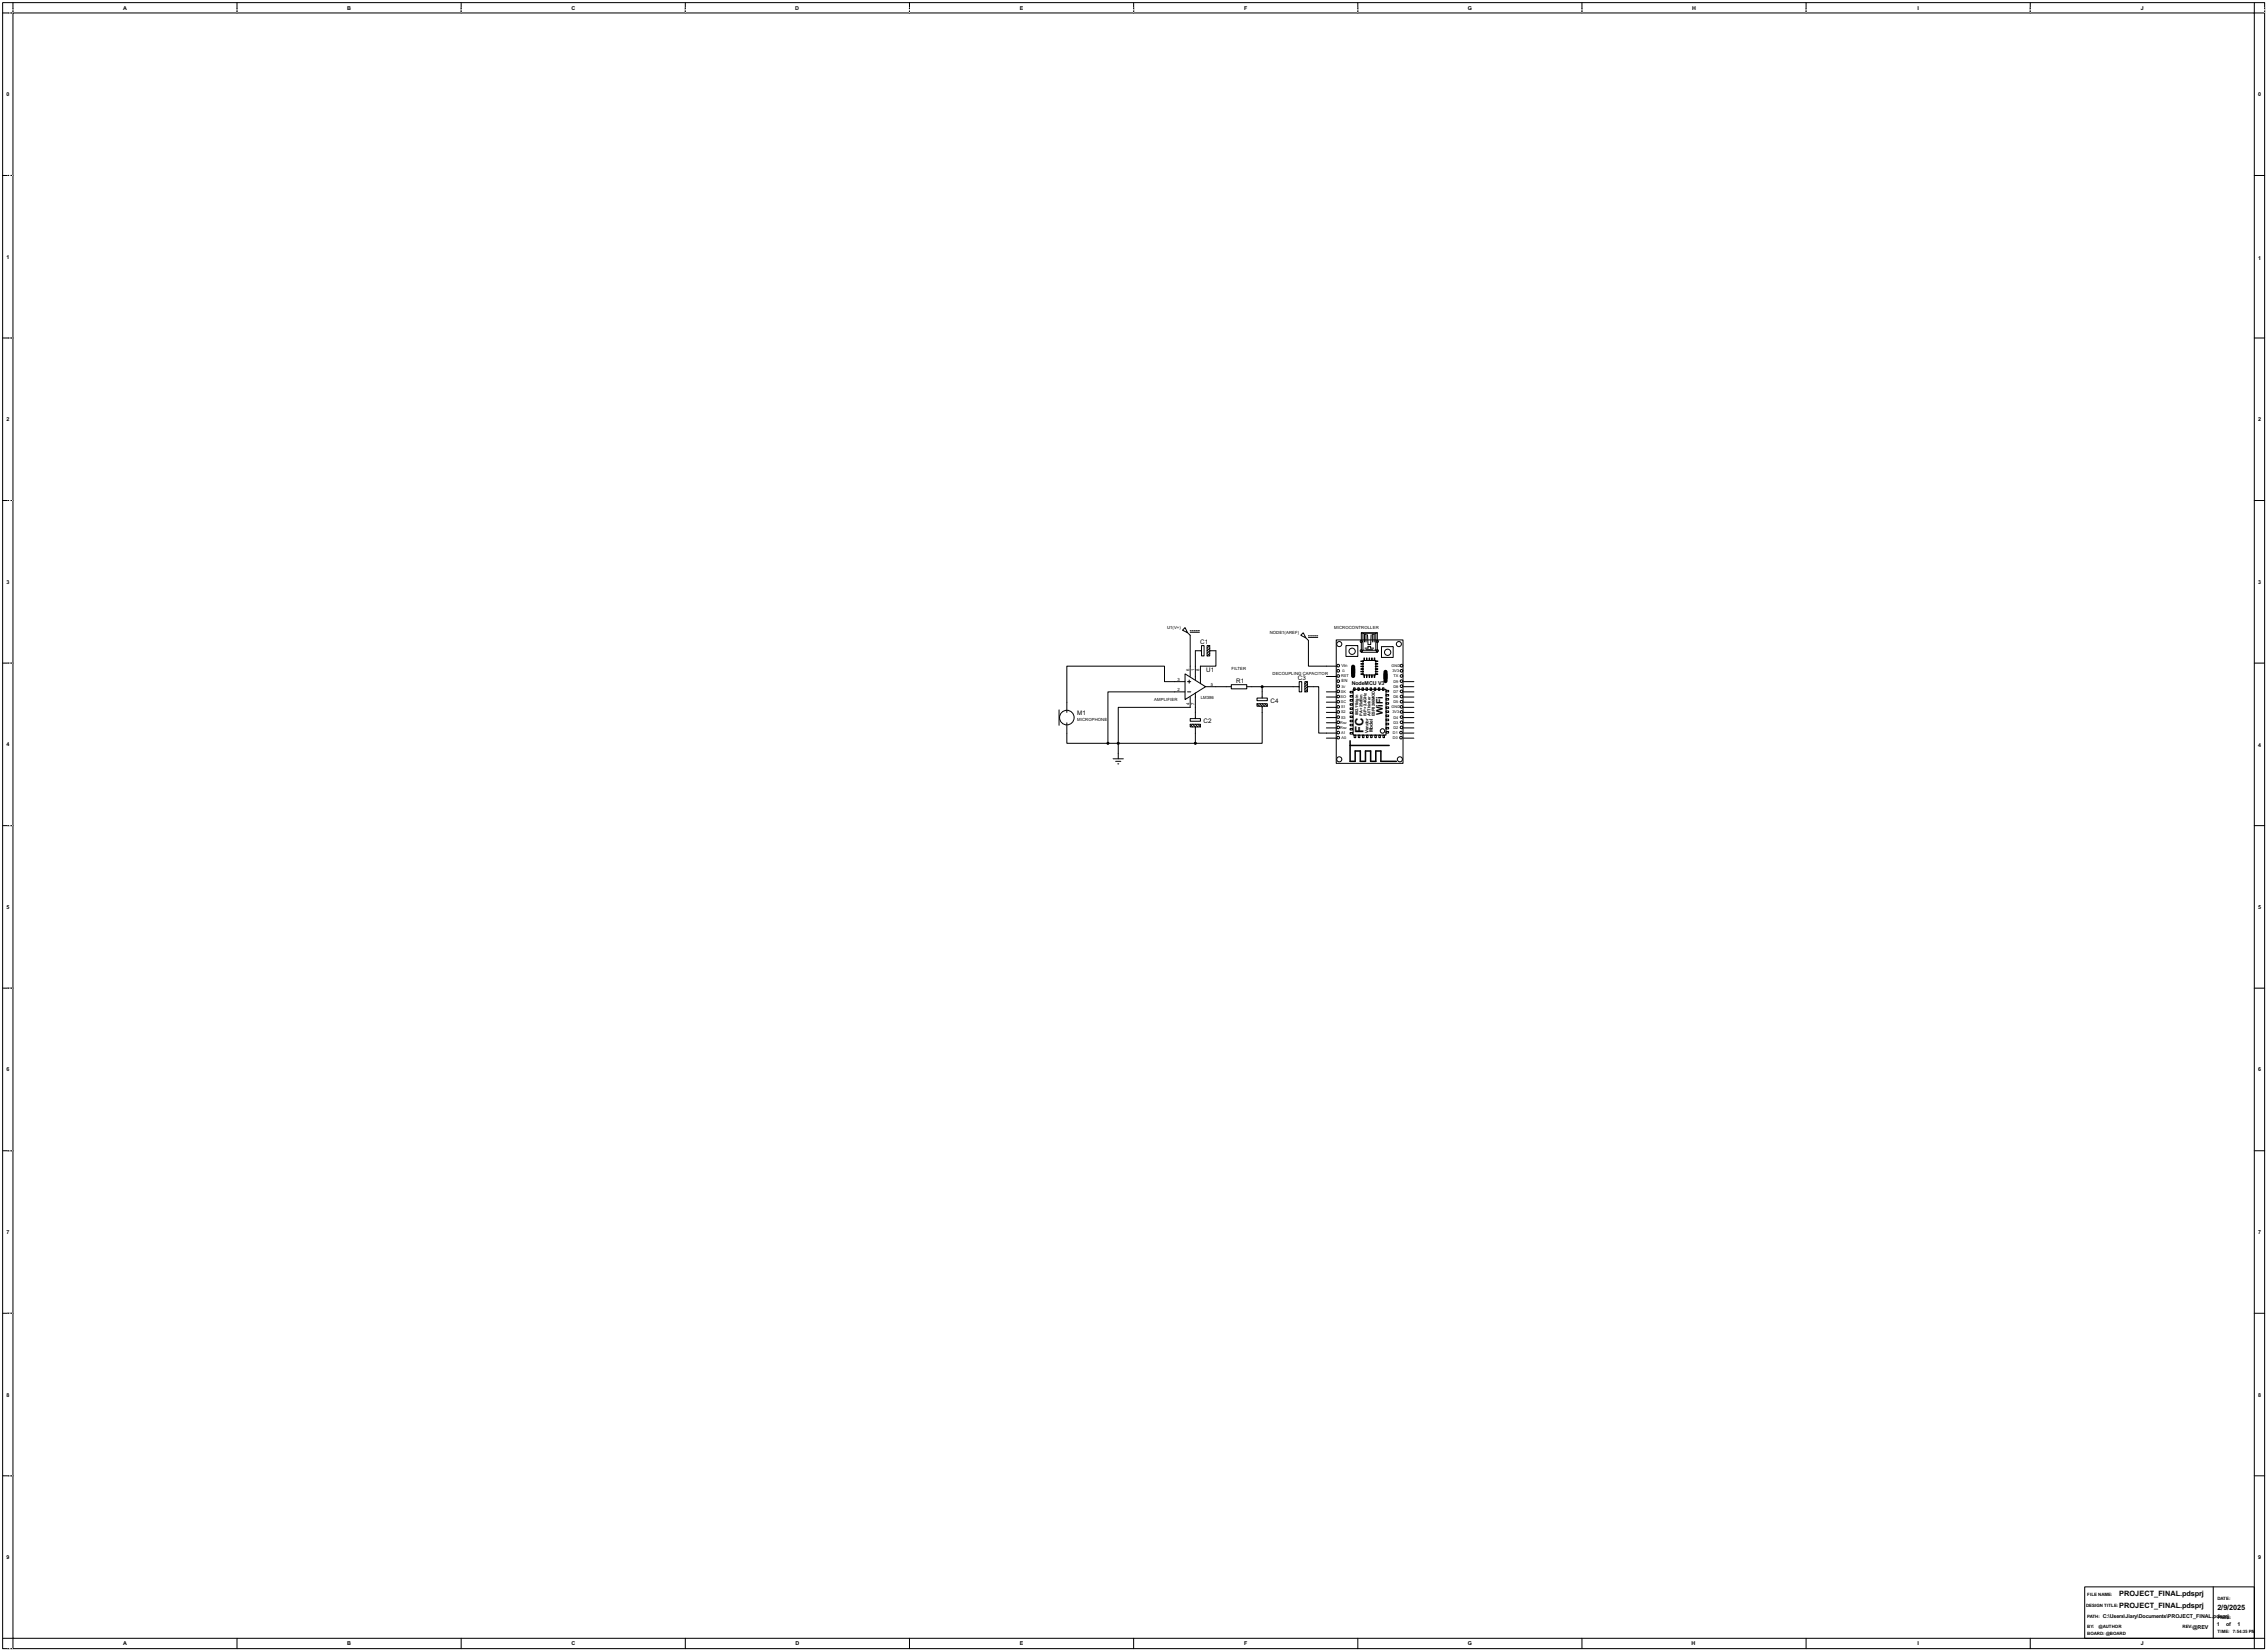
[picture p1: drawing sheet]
<svg xmlns="http://www.w3.org/2000/svg" width="1120mm" height="815mm" viewBox="0 0 1120 815" stroke-linecap="round" stroke-linejoin="round" font-family="sans-serif">
<defs><g id="words">
<text font-size="6.5" x="674" y="362" transform="rotate(-90 674 362)">FC</text>
<text font-size="5" x="683" y="353" transform="rotate(-90 683 353)">WiFi</text>
<g font-size="4.1">
<text x="1047" y="788">PROJECT_FINAL.pdsprj</text>
<text x="1047" y="794">PROJECT_FINAL.pdsprj</text>
<text x="1096" y="795">2/9/2025</text>
</g>
<g font-size="3.5">
<text x="593" y="318">C1</text>
<text x="596" y="332">U1</text>
<text x="641" y="336">C3</text>
<text x="611" y="337">R1</text>
<text x="628" y="347">C4</text>
<text x="532" y="353">M1</text>
<text x="595" y="357">C2</text>
</g>
<g font-size="3">
<text x="61" y="5">A</text>
<text x="172" y="5">B</text>
<text x="282" y="5">C</text>
<text x="393" y="5">D</text>
<text x="504" y="5">E</text>
<text x="615" y="5">F</text>
<text x="725" y="5">G</text>
<text x="836" y="5">H</text>
<text x="947" y="5">I</text>
<text x="1058" y="5">J</text>
<text x="3" y="48">0</text>
<text x="1116" y="48">0</text>
<text x="3" y="128">1</text>
<text x="1116" y="128">1</text>
<text x="3" y="208">2</text>
<text x="1116" y="208">2</text>
<text x="3" y="288">3</text>
<text x="1116" y="289">3</text>
<text x="668" y="338">NodeMCU V3</text>
<text x="3" y="369">4</text>
<text x="1116" y="369">4</text>
<text x="3" y="449">5</text>
<text x="1116" y="449">5</text>
<text x="3" y="529">6</text>
<text x="1116" y="529">6</text>
<text x="3" y="610">7</text>
<text x="1116" y="609">7</text>
<text x="3" y="690">8</text>
<text x="1116" y="690">8</text>
<text x="3" y="770">9</text>
<text x="1116" y="770">9</text>
<text x="1039" y="799">C:\Users\Jiary\Documents\PROJECT_FINAL.</text>
<text x="1094" y="799">pdsprj</text>
<text x="1095" y="803">1</text>
<text x="1100" y="803">of</text>
<text x="1106" y="803">1</text>
<text x="1083" y="804">@REV</text>
<text x="61" y="813">A</text>
<text x="172" y="813">B</text>
<text x="282" y="813">C</text>
<text x="393" y="813">D</text>
<text x="504" y="813">E</text>
<text x="615" y="813">F</text>
<text x="725" y="813">G</text>
<text x="836" y="813">H</text>
<text x="947" y="813">I</text>
<text x="1058" y="813">J</text>
</g>
<text font-size="2.7" x="678" y="362" transform="rotate(-90 678 362)">Model</text>
<g font-size="2.5">
<text x="676" y="362" transform="rotate(-90 676 362)">Vendor</text>
<text x="1031" y="788">FILE NAME:</text>
<text x="1096" y="790">DATE:</text>
<text x="1031" y="794">DESIGN TITLE:</text>
<text x="1031" y="799">PATH:</text>
<text x="1031" y="804">BY:</text>
<text x="1037" y="804">@AUTHOR</text>
<text x="1096" y="800">PAGE:</text>
<text x="1031" y="807">BOARD: @BOARD</text>
<text x="1078" y="804">REV:</text>
<text x="1096" y="807">TIME: 7:54:35 PM</text>
</g>
<g font-size="2.4">
<text x="577" y="311">U1(V+)</text>
<text x="659" y="311">MICROCONTROLLER</text>
<text x="627" y="313">NODE1(AREF)</text>
<text x="663" y="329">Vin</text>
<text x="588" y="331" transform="rotate(-90 588 331)">6</text>
<text x="590" y="332" transform="rotate(-90 590 332)">1</text>
<text x="593" y="331" transform="rotate(-90 593 331)">8</text>
<text x="608" y="331">FILTER</text>
<text x="629" y="334">DECOUPLING CAPACITOR</text>
<text x="582" y="336">3</text>
<text x="582" y="341">2</text>
<text x="598" y="339">5</text>
<text x="663" y="337">EN</text>
<text x="570" y="346">AMPLIFIER</text>
<text x="588" y="348" transform="rotate(-90 588 348)">4</text>
<text x="590" y="348" transform="rotate(-90 590 348)">7</text>
<text x="593" y="345">LM386</text>
<text x="532" y="356">MICROPHONE</text>
</g>
<g font-size="2.2">
<text x="671" y="353" transform="rotate(-90 671 353)">802.11b/g/n</text>
<text x="673" y="353" transform="rotate(-90 673 353)">PA +25dBm</text>
<text x="675" y="354" transform="rotate(-90 675 354)">ISP +2.4GHz</text>
<text x="677" y="353" transform="rotate(-90 677 353)">AI/Thinker</text>
<text x="679" y="354" transform="rotate(-90 679 354)">ESP8266MOD</text>
</g>
<g font-size="2.1">
<text x="688" y="329">GND</text>
<text x="663" y="334">RST</text>
<text x="688" y="332">3V3</text>
<text x="688" y="334">TX</text>
<text x="688" y="340">D8</text>
<text x="688" y="337">D9</text>
<text x="662" y="345">SO</text>
<text x="662" y="347">SC</text>
<text x="662" y="342">SK</text>
<text x="688" y="347">D5</text>
<text x="688" y="345">D6</text>
<text x="688" y="342">D7</text>
<text x="663" y="350">S1</text>
<text x="663" y="352">S2</text>
<text x="688" y="350">GND</text>
<text x="688" y="352">3V3</text>
<text x="662" y="357">Rsv</text>
<text x="662" y="360">Rsv</text>
<text x="663" y="355">S3</text>
<text x="688" y="360">D2</text>
<text x="688" y="357">D3</text>
<text x="688" y="355">D4</text>
<text x="663" y="363">A1</text>
<text x="663" y="365">A0</text>
<text x="688" y="363">D1</text>
<text x="688" y="365">D0</text>
</g>
<g font-size="1.9">
<text x="663" y="332">G</text>
<text x="663" y="340">3V</text>
</g>
</g></defs>
<g fill="none" stroke="#000" stroke-width=".5">
<path d="M1 1h1118v813h-1118zM6 6h1108v803h-1108zM6 1v5h-5M117 1v5M228 1v5M339 1v5M449 1v5M560 1v5M671 1v5M782 1v5M892 1v5M1003 1v5"/>
<path d="M1114 1v5h5M1 87h5M1114 87h5M1 167h5M1114 167h5M1 247h5M1114 247h5M1 327h5M1114 327h5M1 408h5M1114 408h5M1 488h5"/>
<path d="M1114 488h5M1 568h5M1114 568h5M1 649h5M1114 649h5M1 729h5M1114 729h5M1 809h5v5M117 809v5M228 809v5M339 809v5M449 809v5"/>
<path d="M560 809v5M671 809v5M782 809v5M892 809v5M1003 809v5M1119 809h-5v5"/>
</g>
<g fill="none" stroke="#fff" stroke-width=".49">
<path d="M4 6h2M6 4v2M117 4v2M228 4v2M339 4v2M449 4v2M560 4v2M671 4v2M782 4v2M892 4v2M1003 4v2M1119 4v2"/>
<path d="M4 87h2M4 167h2M4 247h2M4 327h2M4 408h2M4 488h2M4 568h2M4 649h2M4 729h2M4 814h2"/>
</g>
<g fill="none" stroke="#000" stroke-width=".49" stroke-dasharray=".5 1">
<path d="M4 6h2M6 4v2M117 4v2M228 4v2M339 4v2M449 4v2M560 4v2M671 4v2M782 4v2M892 4v2M1003 4v2M1119 4v2"/>
<path d="M4 87h2M4 167h2M4 247h2M4 327h2M4 408h2M4 488h2M4 568h2M4 649h2M4 729h2M4 814h2"/>
</g>
<g fill="none" stroke="#000" stroke-width=".49">
<path d="M586 310l1 2-3-1zM587 312l1 2v20M588 311h1M588 312h5M589 311h1M590 311h1M591 311h1M592 311h1M594 319h1v5h-1zM596 319h2v5h-2zM598 319l-2 1M643 314l1-2 1 3z"/>
<path d="M645 315l1 1v13h14M646 314h1M646 315h5M648 314h.1M649 314h.1M650 314h.1M651 314h.1M660 316h33v61h-33zM665 319h6v5h-6zM673 312h8v10h-8zM673 312v1M673 313h7v8h-7z"/>
<path d="M674 317v-4h1v4M676 313v5M677 313v5h-1M678 317v-4h1v4M681 312l-1 1M683 319h5v6h-5zM586 333l10 6-10 6zM586 337h-11v-8h-48v23M587 337h1M588 336v1M594 321h-3v15M596 339h12"/>
<path d="M596 323l2-2h3v8h-8v9M598 320l-2 1M598 323l-2 1M608 338h8v2h-8zM616 339h26M624 339v6M642 337h1v5h-1zM645 337h1v5h-1zM646 337l-1 1M646 338l-1 1M655 334h5M668 330h1v3h-1z"/>
<path d="M669 340h1v1h-1zM671 340h1v1h-1zM672 333h2zM672 332h2zM672 330l2 1zM672 329h2zM672 328h2zM672 326l2 1zM673 340h1v1h-1zM673 326h7v7h-7zM673 321v1M674 333v2z"/>
<path d="M674 325v1zM674 320h2v-1l3 1M675 340h1v1h-1zM675 321h3M675 333v2zM675 325v1zM676 333l1 2zM676 325l1 1zM677 340h1v1h-1zM678 333v2zM678 325v1zM679 333v2z"/>
<path d="M679 325v1zM679 340h1v1h-1zM680 333h1zM680 332h1zM680 330l1 1zM680 329h1zM680 328h1zM680 326l1 1zM680 321l1 1M681 340h1v1h-1zM683 340h1v1h-1zM684 333h1v2h-1z"/>
<path d="M693 339h6M693 337h6M523 351v7M527 357v10h20M586 342h-39v25M587 342h1M588 355h5v1h-5zM588 358h5v1h-5zM588 344v5h-35v26M588 358l1 1M589 358l2 1v8M591 342v13"/>
<path d="M591 358l1 1M592 358l1 1M621 345h5v1h-5zM621 348h5v1h-5zM621 348l1 1M622 348l2 1v18h-33M624 348l1 1M625 348l1 1M645 340l1-1h6v23h8M646 340l-1 2M655 359h5M655 357h5"/>
<path d="M655 354h5M655 347h5M655 344h5M655 342h5M655 349h5M655 352h5M667 360h1h-1zM667 358h1h-1zM667 356h1h-1zM667 354h1h-1zM667 352h1h-1zM667 350h1h-1z"/>
<path d="M667 348h1h-1zM667 345h1v1h-1zM667 343h1v1h-1zM667 341h1v1h-1zM669 340h16v23h-16zM685 359h1v1h-1zM685 357h1v1h-1zM685 355h1v1h-1zM685 353h1v1h-1zM685 351h1v1h-1zM685 349h1v1h-1zM685 347h1v1h-1z"/>
<path d="M685 345h1v1h-1zM685 343h1v1h-1zM685 341h1v1h-1zM693 359h6M693 357h6M693 354h6M693 347h6M693 344h6M693 342h6M693 349h6M693 352h6M547 367h44"/>
<path d="M550 375h5M551 376h3M552 377h1M655 365h5M667 362h1v1h-1zM669 363h1v1h-1zM671 363h1v1h-1zM673 363h1v1h-1zM675 363h1v1h-1zM677 363h1v1h-1zM679 363h1v1h-1zM681 363h1v1h-1z"/>
<path d="M683 363h1v1h-1zM685 361h1v1h-1zM693 365h6M693 362h6M1030 784h84v25h-84zM1094 784v25"/>
<circle cx="662" cy="318" r="1.3"/>
<circle cx="673" cy="317" r=".6"/>
<circle cx="680" cy="317" r=".6"/>
<circle cx="691" cy="318" r="1.3"/>
<circle cx="661" cy="336" r=".7"/>
<circle cx="661" cy="334" r=".7"/>
<circle cx="661" cy="331" r=".7"/>
<circle cx="661" cy="339" r=".7"/>
<circle cx="661" cy="329" r=".7"/>
<circle cx="668" cy="322" r="1.6"/>
<circle cx="673" cy="321" r=".6"/>
<circle cx="680" cy="321" r=".6"/>
<circle cx="686" cy="322" r="1.6"/>
<circle cx="692" cy="336" r=".7"/>
<circle cx="692" cy="339" r=".7"/>
<circle cx="692" cy="334" r=".7"/>
<circle cx="692" cy="329" r=".7"/>
<circle cx="692" cy="331" r=".7"/>
<circle cx="527" cy="354" r="4"/>
<circle cx="661" cy="359" r=".7"/>
<circle cx="661" cy="357" r=".7"/>
<circle cx="661" cy="352" r=".7"/>
<circle cx="661" cy="341" r=".7"/>
<circle cx="661" cy="347" r=".7"/>
<circle cx="661" cy="344" r=".7"/>
<circle cx="661" cy="354" r=".7"/>
<circle cx="661" cy="349" r=".7"/>
<circle cx="692" cy="359" r=".7"/>
<circle cx="692" cy="349" r=".7"/>
<circle cx="692" cy="344" r=".7"/>
<circle cx="692" cy="357" r=".7"/>
<circle cx="692" cy="354" r=".7"/>
<circle cx="692" cy="347" r=".7"/>
<circle cx="692" cy="352" r=".7"/>
<circle cx="692" cy="341" r=".7"/>
<circle cx="661" cy="364" r=".7"/>
<circle cx="661" cy="362" r=".7"/>
<circle cx="662" cy="375" r="1.3"/>
<circle cx="683" cy="361" r="1.1"/>
<circle cx="692" cy="375" r="1.3"/>
<circle cx="692" cy="364" r=".7"/>
<circle cx="692" cy="362" r=".7"/>
</g>
<path d="M669 329v5M685 332v4" fill="none" stroke="#000" stroke-width="2.1"/>
<path d="M667 366v10h3v-5h2v5h3v-5h2v5h3v-5h2v5h8M667 368h19" fill="none" stroke="#000" stroke-width=".75"/>
<g fill="#000" stroke="#000" stroke-width=".49">
<circle cx="624" cy="339" r=".5"/>
<circle cx="547" cy="367" r=".5"/>
<circle cx="552" cy="367" r=".5"/>
<circle cx="591" cy="367" r=".5"/>
</g>
<use href="#words"/>
</svg>
